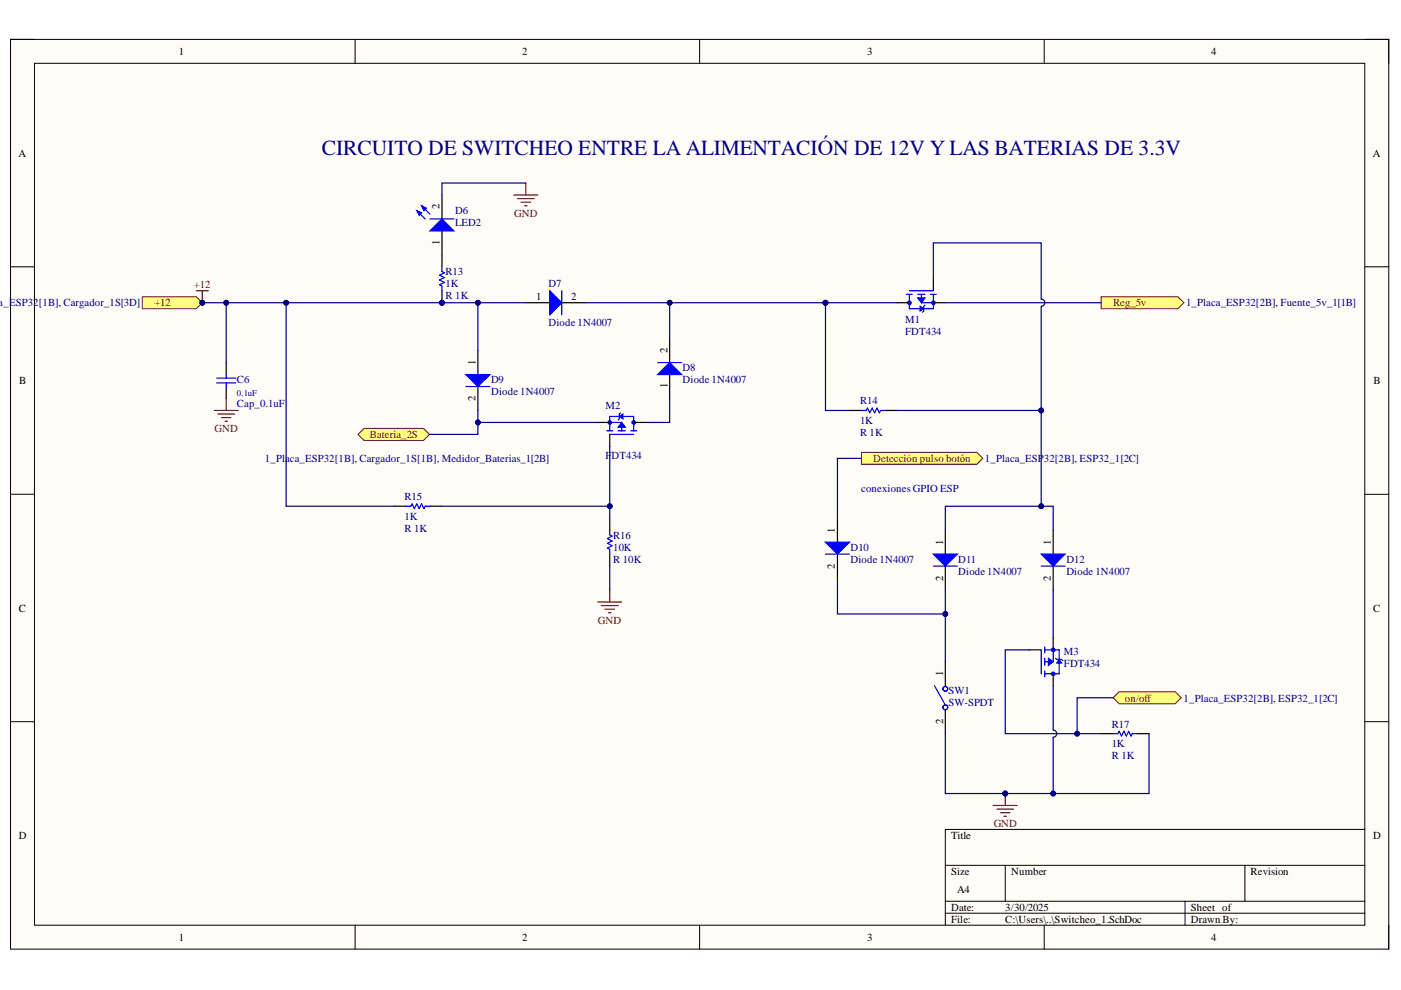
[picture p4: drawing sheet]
<svg xmlns="http://www.w3.org/2000/svg" width="297mm" height="210mm" viewBox="0 0 297 210" stroke-linecap="round" stroke-linejoin="round" font-family="sans-serif">
<defs><g id="words">
<text font-size="4.6" fill="#000080" x="68.3" y="32.8">CIRCUITO DE SWITCHEO ENTRE LA ALIMENTACIÓN DE 12V Y LAS BATERIAS DE 3.3V</text>
<g font-size="2.3">
<text x="37.9" y="11.7">1</text>
<text x="110.7" y="11.7">2</text>
<text x="183.9" y="11.7">3</text>
<text x="256.8" y="11.7">4</text>
<text x="3.9" y="33.3">A</text>
<text x="291" y="33.3">A</text>
<text x="93.2" y="44.4" transform="rotate(-90 93.2 44.4)">2</text>
<text x="93.2" y="51.9" transform="rotate(-90 93.2 51.9)">1</text>
<text x="113.7" y="63.7">1</text>
<text x="121.1" y="63.7">2</text>
<text x="100.8" y="77.4" transform="rotate(-90 100.8 77.4)">1</text>
<text x="141.5" y="74.9" transform="rotate(-90 141.5 74.9)">2</text>
<text x="4.1" y="81.4">B</text>
<text x="141.5" y="82.3" transform="rotate(-90 141.5 82.3)">1</text>
<text x="291.2" y="81.4">B</text>
<text x="100.8" y="85" transform="rotate(-90 100.8 85)">2</text>
<text x="177" y="113" transform="rotate(-90 177 113)">1</text>
<text x="199.9" y="115.5" transform="rotate(-90 199.9 115.5)">1</text>
<text x="222.8" y="115.5" transform="rotate(-90 222.8 115.5)">1</text>
<text x="177" y="120.6" transform="rotate(-90 177 120.6)">2</text>
<text x="199.9" y="123.1" transform="rotate(-90 199.9 123.1)">2</text>
<text x="222.8" y="123.1" transform="rotate(-90 222.8 123.1)">2</text>
<text x="4" y="129.7">C</text>
<text x="291.1" y="129.7">C</text>
<text x="199.9" y="143.4" transform="rotate(-90 199.9 143.4)">1</text>
<text x="199.9" y="153.6" transform="rotate(-90 199.9 153.6)">2</text>
<text x="4" y="177.9">D</text>
<text x="201.6" y="177.9">Title</text>
<text x="291.1" y="177.9">D</text>
<text x="201.6" y="185.5">Size</text>
<text x="214.4" y="185.5">Number</text>
<text x="265.2" y="185.5">Revision</text>
<text x="202.9" y="189.3">A4</text>
<text x="201.6" y="193.1">Date:</text>
<text x="201.6" y="195.7">File:</text>
<text x="213.1" y="193.1">3/30/2025</text>
<text x="213.1" y="195.7">C:\Users\..\Switcheo_1.SchDoc</text>
<text x="252.5" y="193.1">Sheet of</text>
<text x="252.5" y="195.7">Drawn By:</text>
<text x="37.9" y="199.5">1</text>
<text x="110.7" y="199.5">2</text>
<text x="183.9" y="199.5">3</text>
<text x="256.8" y="199.5">4</text>
</g>
<g font-size="2.3" fill="#000080">
<text x="96.5" y="45.5">D6</text>
<text x="96.5" y="48">LED2</text>
<text x="94.5" y="58.4">R13</text>
<text x="-.3" y="65">a_ESP32[1B], Cargador_1S[3D]</text>
<text x="94.5" y="60.9">1K</text>
<text x="94.5" y="63.4">R 1K</text>
<text x="116.3" y="60.9">D7</text>
<text x="251.5" y="65">1_Placa_ESP32[2B], Fuente_5v_1[1B]</text>
<text x="116.3" y="69">Diode 1N4007</text>
<text x="191.9" y="68.5">M1</text>
<text x="191.9" y="71.1">FDT434</text>
<text x="50.2" y="81.2">C6</text>
<text x="104.1" y="81.2">D9</text>
<text x="104.1" y="83.7">Diode 1N4007</text>
<text x="144.7" y="78.7">D8</text>
<text x="144.7" y="81.2">Diode 1N4007</text>
<text x="50.2" y="86.3">Cap_0.1uF</text>
<text x="128.4" y="86.8">M2</text>
<text x="182.4" y="89.9">1K</text>
<text x="182.4" y="85.8">R14</text>
<text x="182.4" y="92.4">R 1K</text>
<text x="56.2" y="98">1_Placa_ESP32[1B], Cargador_1S[1B], Medidor_Baterias_1[2B]</text>
<text x="128.4" y="97.2">FDT434</text>
<text x="208.8" y="98">1_Placa_ESP32[2B], ESP32_1[2C]</text>
<text x="85.8" y="106.1">R15</text>
<text x="182.6" y="104.3">conexiones GPIO ESP</text>
<text x="85.8" y="110.2">1K</text>
<text x="85.8" y="112.7">R 1K</text>
<text x="130" y="116.8">10K</text>
<text x="130" y="114.2">R16</text>
<text x="130" y="119.3">R 10K</text>
<text x="180.3" y="116.8">D10</text>
<text x="180.3" y="119.3">Diode 1N4007</text>
<text x="203.2" y="119.3">D11</text>
<text x="226.1" y="119.3">D12</text>
<text x="203.2" y="121.8">Diode 1N4007</text>
<text x="226.1" y="121.8">Diode 1N4007</text>
<text x="225.6" y="139">M3</text>
<text x="225.6" y="141.5">FDT434</text>
<text x="201.1" y="147.2">SW1</text>
<text x="201.1" y="149.8">SW-SPDT</text>
<text x="251" y="148.8">1_Placa_ESP32[2B], ESP32_1[2C]</text>
<text x="235.7" y="154.3">R17</text>
<text x="235.7" y="158.4">1K</text>
<text x="235.7" y="160.9">R 1K</text>
</g>
<g font-size="2.3" fill="#800000">
<text x="109" y="46">GND</text>
<text x="32.7" y="65">+12</text>
<text x="41.1" y="61.2">+12</text>
<text x="236" y="65">Reg_5v</text>
<text x="45.5" y="91.7">GND</text>
<text x="78.4" y="92.9">Bateria_2S</text>
<text x="185.1" y="98">Detección pulso botón</text>
<text x="126.8" y="132.2">GND</text>
<text x="238.5" y="148.8">on/off</text>
<text x="210.7" y="175.4">GND</text>
</g>
<text font-size="1.9" fill="#000080" x="50.2" y="83.9">0.1uF</text>
</g></defs>
<path d="M2.2 8.4h292.2v192.8h-292.2z" fill-rule="evenodd" fill="#fffcf8"/>
<path d="M2.2 8.4h292.2v192.8h-292.2z" fill="none" stroke="#000" stroke-width=".21"/>
<path d="M7.3 13.4h282.1v182.8h-282.1z" fill-rule="evenodd" fill="#fffcf8"/>
<g fill="none" stroke="#000" stroke-width=".21">
<path d="M2.2 8.3h5.1M7.3 13.4h282.1v182.8h-282.1zM75.3 8.3v5.1M148.3 8.3v5.1M221.4 8.4v5M289.4 8.4h5v5M2.2 56.6h5.1M289.4 56.6h5M2.2 104.8h5.1M289.4 104.8h5M2.2 153h5.1M289.4 153h5"/>
<path d="M289.4 175.9h-89v20.3M75.3 196.2v5M148.3 196.2v5M200.4 183.5h89M200.4 191.1h89M200.4 193.6h89M213.1 183.5v7.6M221.4 196.2v5M251.2 191.1v5.1M264 183.5v7.6M294.4 196.2v5"/>
</g>
<path d="M126.7 127.6h5.1M127.5 128.4h3.6M128.3 129.2h2M129 129.9h.5M129.3 125.1v2.5M210.6 170.8h5.1M211.4 171.6h3.5M212.1 172.3h2M212.9 173.1h.5M213.1 168.2v2.6" fill="none" stroke="#800000" stroke-width=".25"/>
<circle cx="213.1" cy="168.2" r=".51" fill="#000080"/>
<circle cx="213.1" cy="168.2" r=".51" fill="none" stroke="#000080" stroke-width=".21"/>
<path d="M111.5 64.2h5.1M119.1 64.2h5.1" fill="none" stroke="#000" stroke-width=".25"/>
<path d="M116.6 61.6l2.5 2.6-2.5 2.5z" fill="#00f"/>
<g fill="none" stroke="#00f" stroke-width=".25">
<path d="M116.6 61.6l2.5 2.6-2.5 2.5zM119.1 61.6v5.1M182.6 87h1.1l.2-.5 .5 1 .5-1 .5 1 .5-1 .5 1 .3-.5h1M198.1 145.4l2.3 4.1"/>
<circle cx="200.4" cy="150" r=".51"/>
<circle cx="200.4" cy="146" r=".51"/>
</g>
<path d="M101.3 74.3v5.1M101.3 82v5M180.1 87h2.5M187.7 87h2.6M200.4 140.3v5.1M200.4 150.5v5.1" fill="none" stroke="#000" stroke-width=".25"/>
<path d="M111.5 38.8v2.5M108.9 41.3h5.1M109.7 42.1h3.6M110.5 42.9h2M111.2 43.6h.5" fill="none" stroke="#800000" stroke-width=".25"/>
<path d="M98.8 79.4h5.1l-2.6 2.6z" fill="#00f"/>
<path d="M98.8 79.4h5.1l-2.6 2.6zM98.8 82h5.1" fill="none" stroke="#00f" stroke-width=".25"/>
<path d="M142 71.8v5.1M142 79.4v5.1" fill="none" stroke="#000" stroke-width=".25"/>
<path d="M139.4 79.4l2.6-2.5 2.5 2.5z" fill="#00f"/>
<path d="M139.4 79.4l2.6-2.5 2.5 2.5zM139.4 76.9h5.1" fill="none" stroke="#00f" stroke-width=".25"/>
<path d="M233.5 62.9h16.2l1.3 1.3-1.3 1.3h-16.2z" fill-rule="evenodd" fill="#ffff80"/>
<path d="M233.5 62.9h16.2l1.3 1.3-1.3 1.3h-16.2z" fill="none" stroke="#800000" stroke-width=".21"/>
<path d="M75.9 92.1l1.3-1.3h12.6l1.3 1.3-1.3 1.3h-12.6z" fill-rule="evenodd" fill="#ffff80"/>
<path d="M75.9 92.1l1.3-1.3h12.6l1.3 1.3-1.3 1.3h-12.6z" fill="none" stroke="#800000" stroke-width=".21"/>
<path d="M236 147.9l1.3-1.2h11.9l1.2 1.2-1.2 1.3h-11.9z" fill-rule="evenodd" fill="#ffff80"/>
<path d="M236 147.9l1.3-1.2h11.9l1.2 1.2-1.2 1.3h-11.9z" fill="none" stroke="#800000" stroke-width=".21"/>
<path d="M41.6 61.6h2.6M42.9 61.6v2.6" fill="none" stroke="#800000" stroke-width=".25"/>
<circle cx="42.9" cy="64.2" r=".51" fill="#000080"/>
<circle cx="42.9" cy="64.2" r=".51" fill="none" stroke="#000080" stroke-width=".21"/>
<path d="M182.6 95.9h24.5l1.3 1.3-1.3 1.3h-24.5z" fill-rule="evenodd" fill="#ffff80"/>
<path d="M182.6 95.9h24.5l1.3 1.3-1.3 1.3h-24.5z" fill="none" stroke="#800000" stroke-width=".21"/>
<path d="M30.2 62.9h11.4l1.3 1.3-1.3 1.3h-11.4z" fill-rule="evenodd" fill="#ffff80"/>
<path d="M30.2 62.9h11.4l1.3 1.3-1.3 1.3h-11.4z" fill="none" stroke="#800000" stroke-width=".21"/>
<circle cx="42.9" cy="64.2" r=".51" fill="#000080"/>
<circle cx="42.9" cy="64.2" r=".51" fill="none" stroke="#000080" stroke-width=".21"/>
<path d="M128.6 91.3h1.3M129.3 89.6h2.5v1.7M129.3 92.1h5.1M129.3 91.3v-3h5.1v3M131.1 91.3h1.5M131.6 87.5l-.3 .3v1l-.2 .3M133.7 91.3h1.3" fill="none" stroke="#00f" stroke-width=".25"/>
<path d="M131.3 88.3l.8-.5v1z" fill="#00f"/>
<path d="M131.3 88.3l.8-.5v1z" fill="none" stroke="#00f" stroke-width=".25"/>
<path d="M131.8 89.6l.8 1h-1.5z" fill="#00f"/>
<path d="M131.8 89.6l.8 1h-1.5z" fill="none" stroke="#00f" stroke-width=".25"/>
<g fill="none" stroke="#00f" stroke-width=".21">
<circle cx="129.3" cy="89.6" r=".36"/>
<circle cx="134.4" cy="89.6" r=".36"/>
</g>
<path d="M126.7 89.6h2.6M129.3 92.1v2.5M134.4 89.6h2.5M177.6 109.9v5M177.6 117.5v5.1" fill="none" stroke="#000" stroke-width=".25"/>
<path d="M175 114.9h5.1l-2.5 2.6z" fill="#00f"/>
<path d="M175 114.9h5.1l-2.5 2.6zM175 117.5h5.1" fill="none" stroke="#00f" stroke-width=".25"/>
<path d="M223.3 112.4v5.1M223.3 120v5.1" fill="none" stroke="#000" stroke-width=".25"/>
<path d="M220.8 117.5h5l-2.5 2.5z" fill="#00f"/>
<path d="M220.8 117.5h5l-2.5 2.5zM220.8 120h5" fill="none" stroke="#00f" stroke-width=".25"/>
<path d="M200.4 112.4v5.1M200.4 120v5.1" fill="none" stroke="#000" stroke-width=".25"/>
<path d="M197.9 117.5h5.1l-2.6 2.5z" fill="#00f"/>
<path d="M192.2 62.4h1.2M192.8 61.7h5.1M192.8 62.4v3.1h5.1v-3.1M194.6 62.4h1.5M195.3 62.4v1.8h2.6M196.1 64.7l-.3 .2v1.1l-.2 .2M197.3 62.4h1.2M197.9 117.5h5.1l-2.6 2.5zM197.9 120h5.1" fill="none" stroke="#00f" stroke-width=".25"/>
<path d="M195.1 64.9l.7 .6-.7 .5z" fill="#00f"/>
<path d="M195.1 64.9l.7 .6-.7 .5z" fill="none" stroke="#00f" stroke-width=".25"/>
<path d="M194.6 63.2h1.5l-.8 1z" fill="#00f"/>
<path d="M194.6 63.2h1.5l-.8 1z" fill="none" stroke="#00f" stroke-width=".25"/>
<g fill="none" stroke="#00f" stroke-width=".21">
<circle cx="192.8" cy="64.2" r=".36"/>
<circle cx="197.9" cy="64.2" r=".36"/>
</g>
<path d="M93.7 41.3v5.1M93.7 49v5M197.9 59.1v2.6M190.3 64.2h2.5M197.9 64.2h2.5" fill="none" stroke="#000" stroke-width=".25"/>
<path d="M93.7 46.4l2.5 2.6h-5z" fill="#00f"/>
<path d="M88.4 44.6l1.7 1.8M89.4 43.6l1.8 1.8M93.7 46.4l2.5 2.6h-5z" fill="none" stroke="#00f" stroke-width=".25"/>
<path d="M89.4 43.6l1 .5-.5 .5z" fill="#00f"/>
<path d="M89.4 43.6l1 .5-.5 .5z" fill="none" stroke="#00f" stroke-width=".25"/>
<path d="M88.4 44.6l1 .6-.5 .5z" fill="#00f"/>
<path d="M88.4 44.6l1 .6-.5 .5zM91.2 46.4h5" fill="none" stroke="#00f" stroke-width=".25"/>
<circle cx="93.7" cy="64.2" r=".51" fill="#000080"/>
<circle cx="93.7" cy="64.2" r=".51" fill="none" stroke="#000080" stroke-width=".21"/>
<path d="M93.7 54v2.6M93.7 61.6v2.6" fill="none" stroke="#000" stroke-width=".25"/>
<circle cx="93.7" cy="64.2" r=".51" fill="#000080"/>
<circle cx="93.7" cy="64.2" r=".51" fill="none" stroke="#000080" stroke-width=".21"/>
<path d="M93.7 56.6v1l.5 .2-1 .5 1 .6-1 .5 1 .5-1 .5 .5 .2v1M86.1 107.3h1l.3-.5 .5 1 .5-1 .5 1 .5-1 .5 1 .2-.5h1.1M129.3 112.4v1l.5 .3-1 .5 1 .5-1 .5 1 .5-1 .5 .5 .3v1M220.8 137.8v5.1M221.5 137.2v1.2M221.5 139.6v1.5M221.5 137.8h3.1v5.1h-3.1M223.3 137.8v2.5h-1.8M223.8 139.6l.3 .2h1l.2 .3M221.5 142.2v1.3M236 155.6h1l.3-.6 .5 1.1 .5-1.1 .5 1.1 .5-1.1 .5 1.1 .3-.5h1" fill="none" stroke="#00f" stroke-width=".25"/>
<path d="M83.5 107.3h2.6M91.2 107.3h2.5M129.3 109.9v2.5M129.3 117.5v2.5M233.5 155.6h2.5M241.1 155.6h2.5" fill="none" stroke="#000" stroke-width=".25"/>
<path d="M224.6 139.8l.5 .8h-1z" fill="#00f"/>
<path d="M224.6 139.8l.5 .8h-1z" fill="none" stroke="#00f" stroke-width=".25"/>
<path d="M222.3 139.6l1 .7-1 .8z" fill="#00f"/>
<path d="M48 79.4v.8M45.9 81.2h4.1M45.9 80.2h4.1M48 81.2v.8M222.3 139.6l1 .7-1 .8z" fill="none" stroke="#00f" stroke-width=".25"/>
<g fill="none" stroke="#00f" stroke-width=".21">
<circle cx="223.3" cy="137.8" r=".36"/>
<circle cx="223.3" cy="142.9" r=".36"/>
</g>
<path d="M48 76.9v2.5M48 82v2.5M218.2 137.8h2.6M223.3 135.3v2.5M223.3 142.9v2.5" fill="none" stroke="#000" stroke-width=".25"/>
<path d="M45.4 87h5.1M46.2 87.8h3.5M46.9 88.5h2.1M47.7 89.3h.5M48 84.5v2.5" fill="none" stroke="#800000" stroke-width=".25"/>
<path d="M175 64.2v22.8h5.1M129.3 120v5.1" fill="none" stroke="#000080" stroke-width=".25"/>
<circle cx="175" cy="64.2" r=".51" fill="#000080"/>
<circle cx="175" cy="64.2" r=".51" fill="none" stroke="#000080" stroke-width=".21"/>
<path d="M220.8 87v20.3h-20.4v5.1" fill="none" stroke="#000080" stroke-width=".25"/>
<circle cx="220.8" cy="87" r=".51" fill="#000080"/>
<circle cx="220.8" cy="87" r=".51" fill="none" stroke="#000080" stroke-width=".21"/>
<circle cx="220.8" cy="107.3" r=".51" fill="#000080"/>
<circle cx="220.8" cy="107.3" r=".51" fill="none" stroke="#000080" stroke-width=".21"/>
<path d="M220.8 107.3h2.5v5.1" fill="none" stroke="#000080" stroke-width=".25"/>
<circle cx="220.8" cy="107.3" r=".51" fill="#000080"/>
<circle cx="220.8" cy="107.3" r=".51" fill="none" stroke="#000080" stroke-width=".21"/>
<path d="M200.4 125.1v15.2" fill="none" stroke="#000080" stroke-width=".25"/>
<circle cx="200.4" cy="130.2" r=".51" fill="#000080"/>
<circle cx="200.4" cy="130.2" r=".51" fill="none" stroke="#000080" stroke-width=".21"/>
<path d="M218.2 137.8h-5.1v17.8h20.4" fill="none" stroke="#000080" stroke-width=".25"/>
<circle cx="228.4" cy="155.6" r=".51" fill="#000080"/>
<circle cx="228.4" cy="155.6" r=".51" fill="none" stroke="#000080" stroke-width=".21"/>
<path d="M200.4 155.6v12.6h12.7" fill="none" stroke="#000080" stroke-width=".25"/>
<circle cx="213.1" cy="168.2" r=".51" fill="#000080"/>
<circle cx="213.1" cy="168.2" r=".51" fill="none" stroke="#000080" stroke-width=".21"/>
<path d="M243.6 155.6v12.6h-20.3" fill="none" stroke="#000080" stroke-width=".25"/>
<circle cx="223.3" cy="168.2" r=".51" fill="#000080"/>
<circle cx="223.3" cy="168.2" r=".51" fill="none" stroke="#000080" stroke-width=".21"/>
<path d="M101.3 64.2v10.1" fill="none" stroke="#000080" stroke-width=".25"/>
<circle cx="101.3" cy="64.2" r=".51" fill="#000080"/>
<circle cx="101.3" cy="64.2" r=".51" fill="none" stroke="#000080" stroke-width=".21"/>
<path d="M142 64.2v7.6" fill="none" stroke="#000080" stroke-width=".25"/>
<circle cx="142" cy="64.2" r=".51" fill="#000080"/>
<circle cx="142" cy="64.2" r=".51" fill="none" stroke="#000080" stroke-width=".21"/>
<path d="M236 147.9h-7.6v7.7" fill="none" stroke="#000080" stroke-width=".25"/>
<circle cx="228.4" cy="155.6" r=".51" fill="#000080"/>
<circle cx="228.4" cy="155.6" r=".51" fill="none" stroke="#000080" stroke-width=".21"/>
<path d="M111.5 64.2h-50.8v43.1h22.8" fill="none" stroke="#000080" stroke-width=".25"/>
<circle cx="60.7" cy="64.2" r=".51" fill="#000080"/>
<circle cx="60.7" cy="64.2" r=".51" fill="none" stroke="#000080" stroke-width=".21"/>
<circle cx="93.7" cy="64.2" r=".51" fill="#000080"/>
<circle cx="93.7" cy="64.2" r=".51" fill="none" stroke="#000080" stroke-width=".21"/>
<circle cx="101.3" cy="64.2" r=".51" fill="#000080"/>
<circle cx="101.3" cy="64.2" r=".51" fill="none" stroke="#000080" stroke-width=".21"/>
<path d="M42.9 64.2h17.8" fill="none" stroke="#000080" stroke-width=".25"/>
<circle cx="42.9" cy="64.2" r=".51" fill="#000080"/>
<circle cx="42.9" cy="64.2" r=".51" fill="none" stroke="#000080" stroke-width=".21"/>
<circle cx="48" cy="64.2" r=".51" fill="#000080"/>
<circle cx="48" cy="64.2" r=".51" fill="none" stroke="#000080" stroke-width=".21"/>
<circle cx="60.7" cy="64.2" r=".51" fill="#000080"/>
<circle cx="60.7" cy="64.2" r=".51" fill="none" stroke="#000080" stroke-width=".21"/>
<path d="M177.6 122.6v7.6h22.8" fill="none" stroke="#000080" stroke-width=".25"/>
<circle cx="200.4" cy="130.2" r=".51" fill="#000080"/>
<circle cx="200.4" cy="130.2" r=".51" fill="none" stroke="#000080" stroke-width=".21"/>
<path d="M111.5 38.8h-17.8v2.5M182.6 97.2h-5v12.7M223.3 125.1v10.2M223.3 145.4v9.4a.76 .76 0 0 1 .8 .8 .76 .76 0 0 1-.8 .7v11.9h-10.2" fill="none" stroke="#000080" stroke-width=".25"/>
<circle cx="223.3" cy="168.2" r=".51" fill="#000080"/>
<circle cx="223.3" cy="168.2" r=".51" fill="none" stroke="#000080" stroke-width=".21"/>
<circle cx="213.1" cy="168.2" r=".51" fill="#000080"/>
<circle cx="213.1" cy="168.2" r=".51" fill="none" stroke="#000080" stroke-width=".21"/>
<path d="M175 64.2h15.3" fill="none" stroke="#000080" stroke-width=".25"/>
<circle cx="175" cy="64.2" r=".51" fill="#000080"/>
<circle cx="175" cy="64.2" r=".51" fill="none" stroke="#000080" stroke-width=".21"/>
<path d="M197.9 59.1v-7.6h22.9v11.9a.76 .76 0 0 1 .7 .8 .76 .76 0 0 1-.7 .7v22.1h-30.5M200.4 64.2h33.1" fill="none" stroke="#000080" stroke-width=".25"/>
<circle cx="220.8" cy="87" r=".51" fill="#000080"/>
<circle cx="220.8" cy="87" r=".51" fill="none" stroke="#000080" stroke-width=".21"/>
<path d="M124.2 64.2h50.8" fill="none" stroke="#000080" stroke-width=".25"/>
<circle cx="142" cy="64.2" r=".51" fill="#000080"/>
<circle cx="142" cy="64.2" r=".51" fill="none" stroke="#000080" stroke-width=".21"/>
<circle cx="175" cy="64.2" r=".51" fill="#000080"/>
<circle cx="175" cy="64.2" r=".51" fill="none" stroke="#000080" stroke-width=".21"/>
<path d="M48 64.2v12.7" fill="none" stroke="#000080" stroke-width=".25"/>
<circle cx="48" cy="64.2" r=".51" fill="#000080"/>
<circle cx="48" cy="64.2" r=".51" fill="none" stroke="#000080" stroke-width=".21"/>
<path d="M93.7 107.3h35.6v2.6" fill="none" stroke="#000080" stroke-width=".25"/>
<circle cx="129.3" cy="107.3" r=".51" fill="#000080"/>
<circle cx="129.3" cy="107.3" r=".51" fill="none" stroke="#000080" stroke-width=".21"/>
<path d="M129.3 94.6v12.7" fill="none" stroke="#000080" stroke-width=".25"/>
<circle cx="129.3" cy="107.3" r=".51" fill="#000080"/>
<circle cx="129.3" cy="107.3" r=".51" fill="none" stroke="#000080" stroke-width=".21"/>
<path d="M101.3 87v2.6h25.4M142 84.5v5.1h-5.1" fill="none" stroke="#000080" stroke-width=".25"/>
<circle cx="101.3" cy="89.6" r=".51" fill="#000080"/>
<circle cx="101.3" cy="89.6" r=".51" fill="none" stroke="#000080" stroke-width=".21"/>
<path d="M101.3 89.6v2.5h-10.2" fill="none" stroke="#000080" stroke-width=".25"/>
<circle cx="101.3" cy="89.6" r=".51" fill="#000080"/>
<circle cx="101.3" cy="89.6" r=".51" fill="none" stroke="#000080" stroke-width=".21"/>
<use href="#words"/>
</svg>
